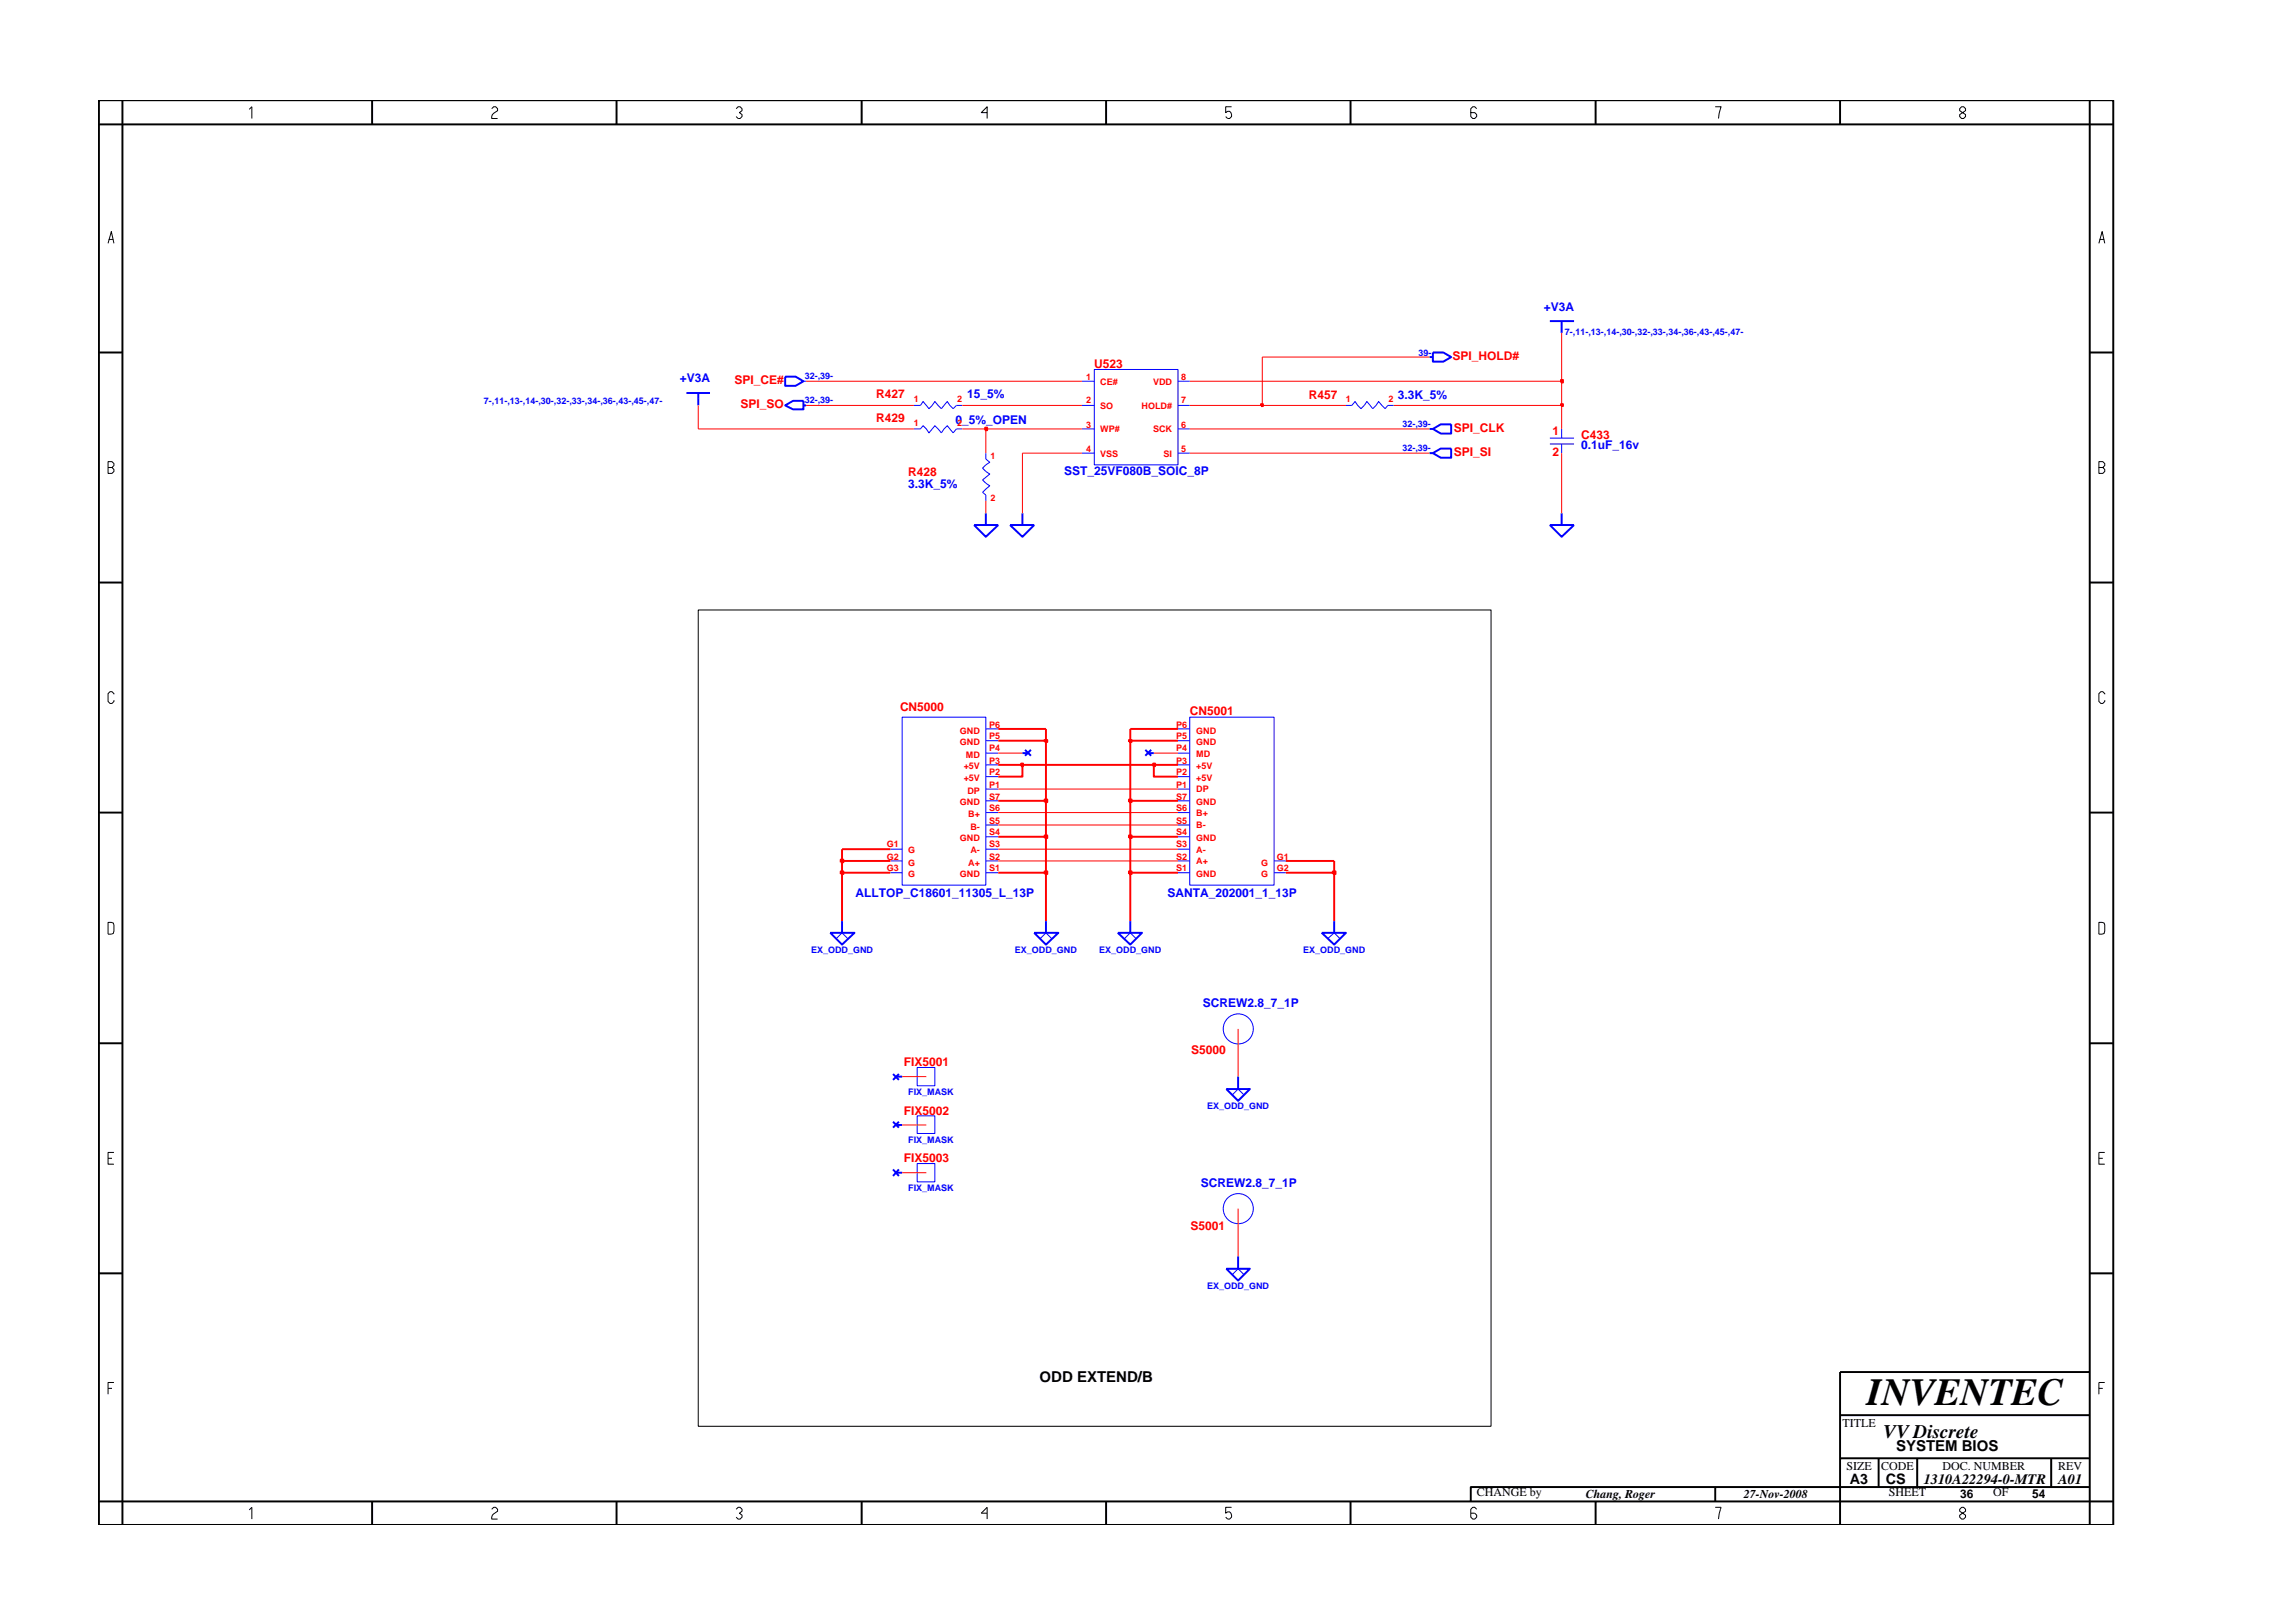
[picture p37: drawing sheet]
<svg xmlns="http://www.w3.org/2000/svg" width="297mm" height="210mm" viewBox="0 0 297 210" stroke-linecap="round" stroke-linejoin="round" font-family="sans-serif">
<defs><g id="words">
<text font-size="5" x="241.8" y="182">INVENTEC</text>
<text font-size="2.5" x="244" y="186.3">VV Discrete</text>
<g font-size="1.9">
<text x="134.7" y="179.1">ODD EXTEND/B</text>
<text x="245.6" y="188">SYSTEM BIOS</text>
<text x="239.6" y="192.2">A3</text>
<text x="244.3" y="192.3">CS</text>
<text x="249.2" y="192.2">1310A22294-0-MTR</text>
<text x="266.6" y="192.2">A01</text>
</g>
<g font-size="1.6" fill="#00f">
<text x="200" y="40.2">+V3A</text>
<text x="88" y="49.5">+V3A</text>
<text x="125.3" y="51.6">15_5%</text>
<text x="181.1" y="51.7">3.3K_5%</text>
<text x="123.8" y="55">0_5%_OPEN</text>
<text x="204.8" y="58.2">0.1uF_16v</text>
<text x="117.6" y="63.2">3.3K_5%</text>
<text x="137.9" y="61.6">SST_25VF080B_SOIC_8P</text>
<text x="110.8" y="116.2">ALLTOP_C18601_11305_L_13P</text>
<text x="151.2" y="116.2">SANTA_202001_1_13P</text>
<text x="155.8" y="130.5">SCREW2.8_7_1P</text>
<text x="155.6" y="153.8">SCREW2.8_7_1P</text>
</g>
<g font-size="1.6" fill="#f00">
<text x="141.8" y="47.6">U523</text>
<text x="188.2" y="46.7">SPI_HOLD#</text>
<text x="95.2" y="49.8">SPI_CE#</text>
<text x="95.9" y="52.8">SPI_SO</text>
<text x="113.5" y="51.6">R427</text>
<text x="169.5" y="51.7">R457</text>
<text x="113.5" y="54.7">R429</text>
<text x="188.3" y="59.1">SPI_SI</text>
<text x="188.3" y="56">SPI_CLK</text>
<text x="201.1" y="56.3">1</text>
<text x="201.1" y="59.1">2</text>
<text x="204.8" y="56.8">C433</text>
<text x="117.6" y="61.7">R428</text>
<text x="116.6" y="92.1">CN5000</text>
<text x="154.1" y="92.7">CN5001</text>
<text x="154.3" y="136.5">S5000</text>
<text x="117.1" y="138.1">FIX5001</text>
<text x="117.1" y="144.4">FIX5002</text>
<text x="117.1" y="150.6">FIX5003</text>
<text x="154.2" y="159.3">S5001</text>
</g>
<g font-size="1.6">
<text x="238.7" y="184.8">TITLE</text>
<text x="239.2" y="190.4">SIZE</text>
<text x="243.7" y="190.4">CODE</text>
<text x="251.6" y="190.4">DOC. NUMBER</text>
<text x="266.6" y="190.4">REV</text>
<text x="191.3" y="193.9">CHANGE by</text>
<text x="205.4" y="194.1">Chang, Roger</text>
<text x="225.9" y="194.1">27-Nov-2008</text>
<text x="244.7" y="193.9">SHEET</text>
<text x="253.9" y="194.1">36</text>
<text x="258.2" y="193.9">OF</text>
<text x="263.3" y="194.1">54</text>
</g>
<g font-size="1.2" fill="#00f">
<text x="183.8" y="46.1">39-</text>
<text x="202.7" y="43.4">7-,11-,13-,14-,30-,32-,33-,34-,36-,43-,45-,47-</text>
<text x="62.7" y="52.3">7-,11-,13-,14-,30-,32-,33-,34-,36-,43-,45-,47-</text>
<text x="104.3" y="49.1">32-,39-</text>
<text x="104.3" y="52.3">32-,39-</text>
<text x="181.7" y="58.4">32-,39-</text>
<text x="181.7" y="55.3">32-,39-</text>
<text x="105.1" y="123.5">EX_ODD_GND</text>
<text x="131.5" y="123.5">EX_ODD_GND</text>
<text x="142.4" y="123.5">EX_ODD_GND</text>
<text x="168.8" y="123.5">EX_ODD_GND</text>
<text x="117.6" y="141.8">FIX_MASK</text>
<text x="156.4" y="143.7">EX_ODD_GND</text>
<text x="117.6" y="148">FIX_MASK</text>
<text x="117.6" y="154.3">FIX_MASK</text>
<text x="156.4" y="166.9">EX_ODD_GND</text>
</g>
<g font-size="1.2" fill="#f00">
<text x="118.4" y="52.1">1</text>
<text x="124" y="52.1">2</text>
<text x="140.7" y="49.2">1</text>
<text x="140.7" y="52.3">2</text>
<text x="142.5" y="49.8">CE#</text>
<text x="142.5" y="53">SO</text>
<text x="147.9" y="53">HOLD#</text>
<text x="149.4" y="49.8">VDD</text>
<text x="153" y="52.3">7</text>
<text x="153" y="49.2">8</text>
<text x="174.4" y="52.1">1</text>
<text x="179.9" y="52.1">2</text>
<text x="118.4" y="55.2">1</text>
<text x="124" y="55.2">2</text>
<text x="128.3" y="59.4">1</text>
<text x="140.7" y="58.5">4</text>
<text x="140.7" y="55.4">3</text>
<text x="142.5" y="59.1">VSS</text>
<text x="142.5" y="56">WP#</text>
<text x="149.4" y="56">SCK</text>
<text x="150.7" y="59.1">SI</text>
<text x="153" y="55.4">6</text>
<text x="153" y="58.5">5</text>
<text x="128.3" y="64.9">2</text>
<text x="124.4" y="95">GND</text>
<text x="128.1" y="95.8">P5</text>
<text x="128.1" y="94.3">P6</text>
<text x="152.4" y="94.3">P6</text>
<text x="152.4" y="95.8">P5</text>
<text x="155" y="95">GND</text>
<text x="124.4" y="96.5">GND</text>
<text x="124.8" y="101.2">+5V</text>
<text x="124.8" y="99.7">+5V</text>
<text x="125.1" y="98.2">MD</text>
<text x="128.1" y="100.4">P2</text>
<text x="128.1" y="98.9">P3</text>
<text x="128.1" y="97.3">P4</text>
<text x="152.4" y="97.3">P4</text>
<text x="152.4" y="100.4">P2</text>
<text x="152.4" y="98.9">P3</text>
<text x="155" y="98">MD</text>
<text x="155" y="101.2">+5V</text>
<text x="155" y="99.7">+5V</text>
<text x="155" y="96.5">GND</text>
<text x="124.4" y="104.3">GND</text>
<text x="125.3" y="102.8">DP</text>
<text x="125.4" y="105.9">B+</text>
<text x="125.7" y="107.5">B-</text>
<text x="128.1" y="105.1">S6</text>
<text x="128.1" y="103.6">S7</text>
<text x="128.1" y="106.7">S5</text>
<text x="128.1" y="102.1">P1</text>
<text x="152.4" y="103.6">S7</text>
<text x="152.4" y="105.1">S6</text>
<text x="152.4" y="106.7">S5</text>
<text x="152.4" y="102.1">P1</text>
<text x="155" y="104.3">GND</text>
<text x="155" y="107.3">B-</text>
<text x="155" y="102.7">DP</text>
<text x="155" y="105.7">B+</text>
<text x="114.9" y="112.9">G3</text>
<text x="114.9" y="109.8">G1</text>
<text x="114.9" y="111.4">G2</text>
<text x="117.6" y="112.1">G</text>
<text x="117.6" y="113.7">G</text>
<text x="117.6" y="110.5">G</text>
<text x="124.4" y="113.7">GND</text>
<text x="124.4" y="109">GND</text>
<text x="125.4" y="112.1">A+</text>
<text x="125.7" y="110.5">A-</text>
<text x="128.1" y="112.9">S1</text>
<text x="128.1" y="108.2">S4</text>
<text x="128.1" y="111.4">S2</text>
<text x="128.1" y="109.8">S3</text>
<text x="152.4" y="112.9">S1</text>
<text x="152.4" y="108.2">S4</text>
<text x="152.4" y="111.4">S2</text>
<text x="152.4" y="109.8">S3</text>
<text x="155" y="113.7">GND</text>
<text x="155" y="109">GND</text>
<text x="155" y="112">A+</text>
<text x="155" y="110.4">A-</text>
<text x="163.4" y="112.1">G</text>
<text x="163.4" y="113.7">G</text>
<text x="165.4" y="111.4">G1</text>
<text x="165.4" y="112.9">G2</text>
</g>
</g></defs>
<g fill="none" stroke="#00f" stroke-width=".13">
<path d="M104.1 49.4h.3M118.4 52.5h.8l.4-.5 .7 .9 .8-.9 .8 .9 .8-.9 .8 .9 .4-.4h.8M118.4 55.6h.8l.4-.5 .7 1 .8-1 .8 1 .8-1 .8 1 .4-.5h.8M127.7 58.7v.8l.5 .4-.9 .7 .9 .8-.9 .8 .9 .7-.9 .9 .4 .3v.8M140.2 49.4h1.6M140.2 55.6h1.6M140.2 52.5h1.6M140.2 58.7h1.6M141.8 47.9h10.8v12.3h-10.8zM152.6 49.4h1.5M152.6 55.6h1.5M152.6 52.5h1.5"/>
<path d="M152.6 58.7h1.5M174.4 52.5h.7l.4-.5 .8 .9 .8-.9 .7 .9 .8-.9 .8 .9 .4-.4h.7M200.8 56.8h3.1M200.8 57.5h3.1M202.3 55.6v1.2M202.3 57.5v1.2M116.9 92.9h10.8v21.8h-10.8zM127.7 96h1.6M127.7 94.4h1.6M127.7 97.6h1.6M127.7 99.1h1.6M152.6 96h1.5"/>
<path d="M152.6 94.4h1.5M152.6 97.6h1.5M152.6 99.1h1.5M154.1 92.9h10.9v21.8h-10.9zM115.3 110h1.6M115.3 111.5h1.6M115.3 113.1h1.6M127.7 113.1h1.6M127.7 100.6h1.6M127.7 103.7h1.6M127.7 106.9h1.6M127.7 110h1.6"/>
<path d="M127.7 111.5h1.6M127.7 102.2h1.6M127.7 105.3h1.6M127.7 108.4h1.6M152.6 113.1h1.5M152.6 100.6h1.5M152.6 103.7h1.5M152.6 106.9h1.5M152.6 110h1.5M152.6 111.5h1.5M152.6 102.2h1.5M152.6 105.3h1.5"/>
<path d="M152.6 108.4h1.5M165 111.5h1.6M165 113.1h1.6M108.3 121.6l.8-.8 .7 .8M118.8 138.3h2.3v2.4h-2.3zM134.7 121.6l.8-.8 .8 .8M145.7 121.6l.7-.8 .8 .8M172 121.6l.8-.8 .8 .8M118.8 144.6h2.3v2.2h-2.3zM118.8 150.7h2.3v2.4h-2.3zM159.6 141.8l.8-.7 .7 .7M159.6 165.1l.8-.7 .7 .7"/>
<circle cx="160.4" cy="133.3" r="1.95"/>
<circle cx="160.4" cy="156.6" r="1.95"/>
</g>
<g fill="none" stroke="#00f" stroke-width=".25">
<path d="M88.9 50.9h3.1M90.5 50.9v1.6M101.7 48.8h1.4l1 .6-1 .6h-1.4zM101.7 52.5l1-.6h1.4v1.1h-1.4zM104.1 52.5h.3M185.2 46.3h.4M185.2 55.6h.4M185.2 58.7h.4M185.6 45.7h1.4l1 .6-1 .5h-1.4zM185.6 55.6l1-.6h1.4v1.2h-1.4zM185.6 58.7l1-.6h1.4v1.2h-1.4zM200.8 41.6h3.1"/>
<path d="M202.3 41.6v1.5M126.2 68h3.1l-1.6 1.5zM127.7 66.5v1.5M130.8 68h3.2l-1.6 1.5zM132.4 66.5v1.5M200.8 68h3.1l-1.6 1.5zM202.3 66.5v1.5M132.4 97.6h.8M132.8 97.1l.7 .8M133.5 97.1l-.7 .8M148.4 97.1l.7 .8M148.7 97.6h.8"/>
<path d="M149.1 97.1l-.7 .8M109.1 119.3v1.5M135.5 119.3v1.5M146.4 119.3v1.5M172.8 119.3v1.5M107.6 120.8h3.1l-1.6 1.6zM115.7 139.1l.7 .8M116.1 139.5h.8M116.4 139.1l-.7 .8M134 120.8h3.1l-1.6 1.6zM144.8 120.8h3.1l-1.5 1.6zM160.4 139.5v1.6"/>
<path d="M171.2 120.8h3.2l-1.6 1.6zM115.7 145.3l.7 .8M115.7 151.5l.7 .8M116.1 145.7h.8M116.1 151.9h.8M116.4 145.3l-.7 .8M116.4 151.5l-.7 .8M158.9 141.1h3l-1.5 1.5zM158.9 164.4h3l-1.5 1.5zM160.4 162.8v1.6"/>
</g>
<path d="M116.9 139.5h3.1M160.4 133.3v6.2M116.9 145.7h3.1M116.9 151.9h3.1M160.4 156.6v6.2" fill="none" stroke="#f00" stroke-width=".13"/>
<path d="M109.1 113.1v6.2M135.5 113.1v6.2M146.4 113.1v6.2M172.8 113.1v6.2" fill="none" stroke="#f00" stroke-width=".25"/>
<path d="M108.9 112.9h.3v.3h-.3z" fill="#8e2323"/>
<path d="M108.9 112.9h.3v.3h-.3zM109.1 111.5v1.6h6.2M129.3 113.1h6.2" fill="none" stroke="#f00" stroke-width=".25"/>
<path d="M135.3 112.9h.4v.3h-.4z" fill="#8e2323"/>
<path d="M135.3 112.9h.4v.3h-.4zM135.5 108.4v4.7" fill="none" stroke="#f00" stroke-width=".25"/>
<path d="M146.2 112.9h.4v.3h-.4z" fill="#8e2323"/>
<path d="M146.2 112.9h.4v.3h-.4zM146.4 108.4v4.7h6.2M166.6 113.1h6.2" fill="none" stroke="#f00" stroke-width=".25"/>
<path d="M172.7 112.9h.3v.3h-.3z" fill="#8e2323"/>
<path d="M172.7 112.9h.3v.3h-.3zM172.8 111.5v1.6" fill="none" stroke="#f00" stroke-width=".25"/>
<path d="M108.9 111.4h.3v.3h-.3z" fill="#8e2323"/>
<path d="M108.9 111.4h.3v.3h-.3zM115.3 110h-6.2v1.5h6.2M129.3 108.4h6.2M166.6 111.5h6.2" fill="none" stroke="#f00" stroke-width=".25"/>
<path d="M129.3 111.5h23.3M129.3 110h23.3" fill="none" stroke="#f00" stroke-width=".13"/>
<path d="M135.3 108.2h.4v.4h-.4z" fill="#8e2323"/>
<path d="M135.3 108.2h.4v.4h-.4zM135.5 103.7v4.7" fill="none" stroke="#f00" stroke-width=".25"/>
<path d="M146.2 108.2h.4v.4h-.4z" fill="#8e2323"/>
<path d="M129.3 103.7h6.2M146.2 108.2h.4v.4h-.4zM146.4 103.7v4.7h6.2" fill="none" stroke="#f00" stroke-width=".25"/>
<path d="M129.3 106.9h23.3M129.3 105.3h23.3" fill="none" stroke="#f00" stroke-width=".13"/>
<path d="M135.3 103.6h.4v.3h-.4z" fill="#8e2323"/>
<path d="M135.5 96v7.7M135.3 103.6h.4v.3h-.4z" fill="none" stroke="#f00" stroke-width=".25"/>
<path d="M146.2 103.6h.4v.3h-.4z" fill="#8e2323"/>
<path d="M129.3 99.1h3.1v1.5h-3.1M146.4 96v7.7h6.2M149.5 99.1v1.5h3.1M146.2 103.6h.4v.3h-.4z" fill="none" stroke="#f00" stroke-width=".25"/>
<path d="M129.3 102.2h23.3" fill="none" stroke="#f00" stroke-width=".13"/>
<path d="M132.3 98.9h.2v.4h-.2z" fill="#8e2323"/>
<path d="M132.3 98.9h.2v.4h-.2zM132.4 99.1h17.1" fill="none" stroke="#f00" stroke-width=".25"/>
<path d="M149.4 98.9h.2v.4h-.2z" fill="#8e2323"/>
<path d="M129.3 96h6.2M149.4 98.9h.2v.4h-.2zM149.5 99.1h3.1" fill="none" stroke="#f00" stroke-width=".25"/>
<path d="M129.3 97.6h3.1M149.5 97.6h3.1" fill="none" stroke="#f00" stroke-width=".13"/>
<path d="M135.3 95.9h.4v.2h-.4z" fill="#8e2323"/>
<path d="M135.3 95.9h.4v.2h-.4zM135.5 94.4v1.6" fill="none" stroke="#f00" stroke-width=".25"/>
<path d="M146.2 95.9h.4v.2h-.4z" fill="#8e2323"/>
<path d="M129.3 94.4h6.2M146.2 95.9h.4v.2h-.4zM152.6 94.4h-6.2v1.6h6.2" fill="none" stroke="#f00" stroke-width=".25"/>
<path d="M90.5 52.5v3.1h27.9M124.7 55.6h3v3.1M140.2 58.7h-7.8v7.8M154.1 58.7h31.1M202.3 58.7v7.8M127.7 64.9v1.6" fill="none" stroke="#f00" stroke-width=".13"/>
<path d="M127.6 55.4h.3v.3h-.3z" fill="#8e2323"/>
<path d="M127.6 55.4h.3v.3h-.3z" fill="none" stroke="#f00" stroke-width=".25"/>
<path d="M104.4 52.5h14M124.7 52.5h15.5M127.7 55.6h12.5M154.1 55.6h31.1M154.1 52.5h9.4M202.3 52.5v3.1" fill="none" stroke="#f00" stroke-width=".13"/>
<path d="M163.4 52.4h.2v.2h-.2z" fill="#8e2323"/>
<path d="M163.4 52.4h.2v.2h-.2z" fill="none" stroke="#f00" stroke-width=".25"/>
<path d="M163.5 46.3v6.2h10.9M180.5 52.5h21.8" fill="none" stroke="#f00" stroke-width=".13"/>
<path d="M202.2 52.4h.3v.2h-.3z" fill="#8e2323"/>
<path d="M202.2 52.4h.3v.2h-.3z" fill="none" stroke="#f00" stroke-width=".25"/>
<path d="M104.4 49.4h35.8M154.1 49.4h48.2v3.1" fill="none" stroke="#f00" stroke-width=".13"/>
<path d="M202.2 49.2h.3v.4h-.3z" fill="#8e2323"/>
<path d="M202.2 49.2h.3v.4h-.3z" fill="none" stroke="#f00" stroke-width=".25"/>
<path d="M163.5 46.3h21.7M202.3 43.1v6.3" fill="none" stroke="#f00" stroke-width=".13"/>
<g fill="none" stroke="#000" stroke-width=".25">
<path d="M12.8 13h261v184.6h-261zM15.9 13v184.6M48.2 13v3.1M79.9 13v3.1M111.6 13v3.1M143.3 13v3.1M174.9 13v3.1M206.7 13v3.1M238.4 13v3.1M270.7 13v184.6M273.8 16.1h-261M12.8 45.7h3.1"/>
<path d="M270.7 45.7h3.1M12.8 75.5h3.1M270.7 75.5h3.1M12.8 105.3h3.1M270.7 105.3h3.1M12.8 135.2h3.1M270.7 135.2h3.1M12.8 165h3.1M270.7 177.7h-32.3v19.9M270.7 165h3.1M48.2 194.5v3.1M79.9 194.5v3.1"/>
<path d="M111.6 194.5v3.1M143.3 194.5v3.1M174.9 194.5v3.1M206.7 194.5v3.1M222.2 192.6v1.9M238.4 183.3h32.3M238.4 188.9h32.3M243.4 188.9v3.7M248.4 188.9v3.7M265.7 188.9v3.7M270.7 192.6h-80.2v1.9M273.8 194.5h-261"/>
</g>
<g fill="none" stroke="#000" stroke-width=".13">
<path d="M32.3 14.2l.3-.4v1.6M63.7 14.1l.3-.3h.2l.3 .3v.2l-.5 .4-.3 .4v.3h.8M95.4 14.1l.2-.3h.3l.2 .3v.2l-.3 .3 .3 .2v.3l-.2 .3h-.3l-.2-.3M127.9 14.6h-.8l.8-.8v1.6M159.5 13.8h-.7v.8l.2-.2a.5 .5 0 0 1 .5 .7l-.2 .3h-.3l-.2-.3M191.3 14.1l-.3-.3h-.2l-.3 .3v1l.3 .3h.2l.3-.3v-.3l-.3-.2h-.5M222.2 13.8h.8l-.4 1.6M254.1 13.8l-.2 .3v.2l.7 .5v.3l-.2 .3h-.3l-.2-.3v-.3l.7-.5v-.2l-.2-.3zM14 31.5l.4-1.5 .4 1.5M14.1 31h.6M271.9 31.5l.4-1.5 .4 1.5M272 31h.6"/>
<path d="M14 59.8h.5l.3 .3v.2l-.3 .3 .3 .2v.3l-.3 .2h-.5zM14 60.6h.5M90.5 79h102.7v105.8h-102.7zM271.9 60.6h.5l.3-.3v-.2l-.3-.3h-.5v1.5h.5l.3-.2v-.3l-.3-.2M14.8 89.9l-.3-.3h-.2l-.3 .3v1l.3 .2h.2l.3-.2v-.2M272.7 89.9l-.3-.3h-.3l-.2 .3v1l.2 .2h.3l.3-.2v-.2M14 119.5l.7 .1 .1 .2-.1 1.1-.7 .1zM271.9 119.5l.7 .1 .1 .2-.1 1.1-.7 .1zM14 150.1h.5M14.8 149.3h-.8v1.5h.8M271.9 150.1h.5M272.7 149.3h-.8v1.5h.8"/>
<path d="M14 179.9h.5M14.8 179.1h-.8v1.5M271.9 179.9h.5M272.7 179.1h-.8v1.5M32.3 195.6l.3-.3v1.5M63.7 195.5l.3-.2h.2l.3 .2v.3l-.5 .3-.3 .4v.3h.8M95.4 195.5l.2-.2h.3l.2 .2v.3l-.3 .2 .3 .3v.2l-.2 .3h-.3l-.2-.3M127.9 196h-.8l.8-.7v1.5M159.5 195.3h-.7v.7l.2-.1a.5 .5 0 0 1 .5 .6l-.2 .3h-.3l-.2-.3M191.3 195.5l-.3-.2h-.2l-.3 .2v1l.3 .3h.2l.3-.3v-.2l-.3-.3h-.5M222.2 195.3h.8l-.4 1.5M254.1 195.3l-.2 .2v.3l.7 .5v.2l-.2 .3h-.3l-.2-.3v-.2l.7-.5v-.3l-.2-.2z"/>
</g>
<use href="#words"/>
</svg>
